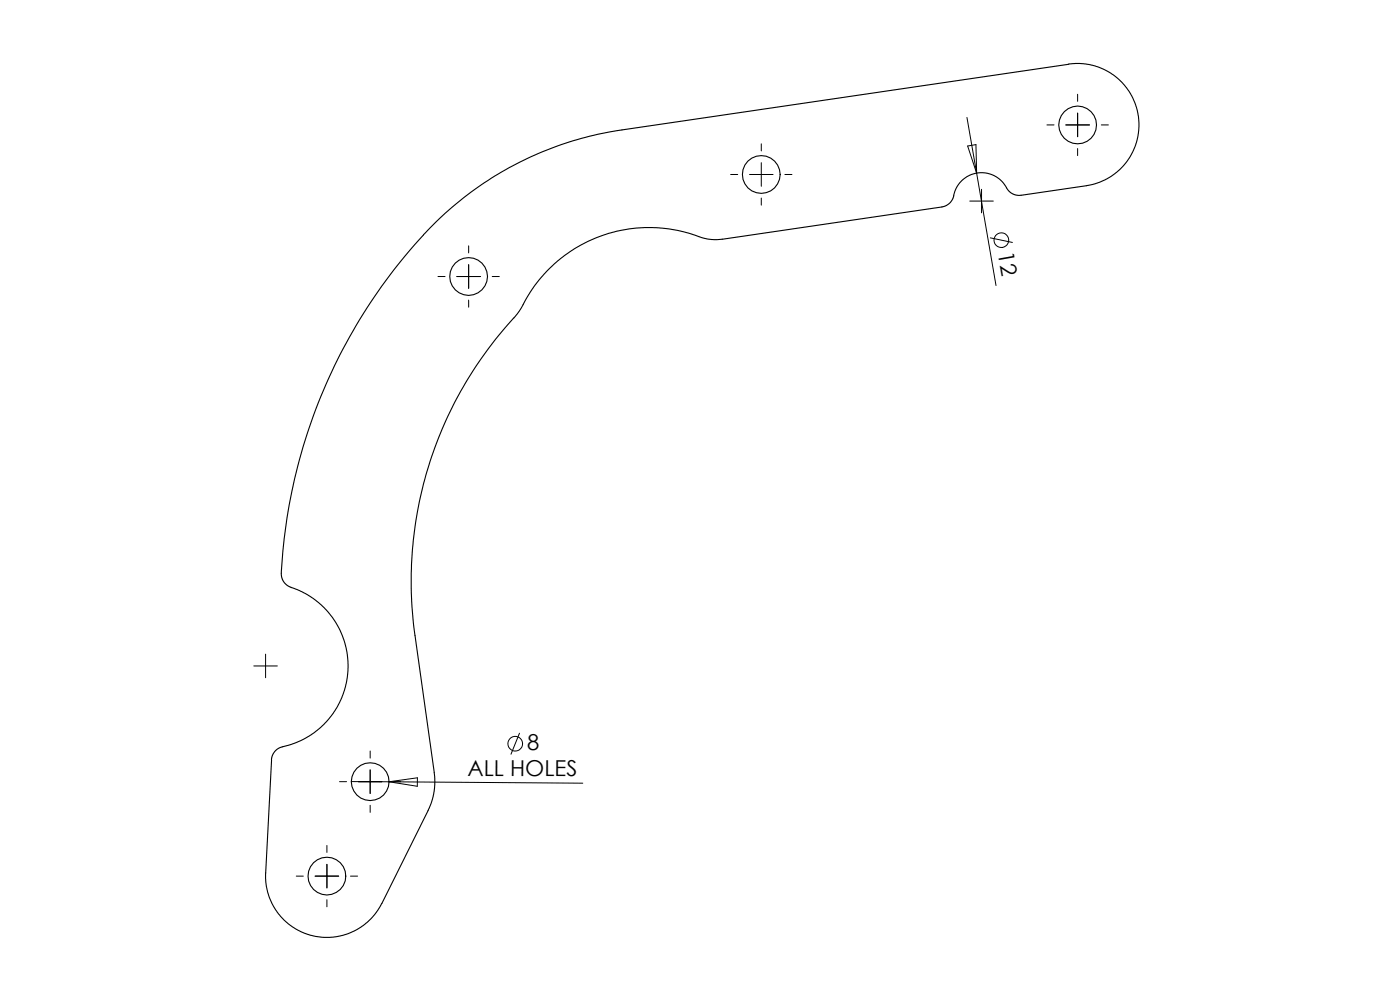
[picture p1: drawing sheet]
<svg xmlns="http://www.w3.org/2000/svg" width="297mm" height="210mm" viewBox="0 0 297 210" stroke-linecap="round" stroke-linejoin="round" font-family="sans-serif">
<defs><g id="words">
<g font-size="4.7">
<text x="211.4" y="53.6" transform="rotate(80 211.4 53.6)">12</text>
<text x="111.7" y="158.8">8</text>
<text x="99.1" y="164.3">ALL HOLES</text>
</g>
</g></defs>
<g fill="none" stroke="#000" stroke-width=".23">
<path d="M226.5 13.6l1.4-.2 2.2 .1 2.8 .7 1.5 .7 1.6 1 1.7 1.5 1 1.2 .9 1.3 .9 1.9 .7 2.7 .2 1.5-.1 2.2-.7 2.8-1.3 2.6-1.9 2.2-1.9 1.6-2.2 1.1-3 .8-13.9 2.1M226.5 13.6l-94.7 13.9a72 72 0 0 0-46.7 27.6 114.6 114.6 0 0 0-25.5 66.3M153.1 50.7l-1.9 .1-1.3-.2-4.8-1.4-3.3-.7-2.9-.3h-2.2l-3.3 .3-2.5 .4-3.2 1-3.4 1.4a31 31 0 0 0-14.1 14.4l-1.3 1.7M216.4 41.3h-1.3l-1-.5-1.6-2.2-1.8-1.4-2.1-.6-1.7 .1-2 .7-1.4 1.2-.9 1.3-.5 1.8-.5 .9-.6 .7-.9 .4-47 7M108.9 67.4a82.6 82.6 0 0 0-21.8 54.1l.1 6.1 .4 4 4.4 32.1 .2 1.8-.3 2.7-.5 1.9-.7 1.6-10.1 20.3-1.2 1.7-1.5 1.6-2.1 1.5-2 1-2.3 .6-2.9 .1-2.7-.4-2.2-.8-2.1-1.2-1.9-1.7-1.7-2.3-.9-2-.6-2.3-.2-2.8 1.2-24.2 .3-1 .5-.7 .6-.6 1-.3M59.6 121.4l.3 1.4 .8 1.1 3.4 1.5 2.2 1.3 2.3 1.9 1.9 2.3 1.4 2.2 1 2.4 .6 2.7 .3 2.5-.3 3.4-.8 2.9-1.4 3-1.6 2.2-1.8 1.9-2.4 1.8-2.8 1.4-2.8 .9"/>
<circle cx="161.3" cy="37" r="4"/>
<circle cx="228.4" cy="26.5" r="4"/>
<circle cx="99.3" cy="58.6" r="4"/>
<circle cx="78.4" cy="165.6" r="4"/>
<circle cx="69.3" cy="185.6" r="4"/>
</g>
<g fill="none" stroke="#000" stroke-width=".21">
<path d="M228.4 20v1.5M154.8 37h1.5M158.8 37h5M161.3 30.5v1.5M161.3 34.5v5M166.3 37h1.5M204.9 24.9l6.2 35.6M205.1 30.9l1.7-.3 .2 6.1zM221.9 26.5h1.5M225.9 26.5h5M228.4 24v5M228.4 31.5v1.5"/>
<path d="M233.4 26.5h1.5M92.8 58.6h1.5M96.8 58.6h5M99.3 52.1v1.5M99.3 56.1v5M104.3 58.6h1.5M161.3 42v1.5M205.5 42.6h5M208 40.1v5M209.9 50.4l4.6 1M99.3 63.6v1.5M56.3 138.6v5"/>
<path d="M53.8 141.1h5M78.4 159.1v1.5M110.1 155.3l-1.8 4.4M69.3 179.1v1.5M71.9 165.6h1.5M74.4 165.5l8 .1M75.9 165.6h5M78.4 163.1v5M78.4 170.6v1.5M82.4 165.6l41.1 .3M82.4 165.6l6.1-.9-.1 1.8zM83.4 165.6h1.5"/>
<path d="M62.8 185.6h1.5M66.8 185.6h5M69.3 183.1v5M69.3 190.6v1.5M74.3 185.6h1.5"/>
<circle cx="212.2" cy="50.9" r="1.56"/>
<circle cx="109.2" cy="157.5" r="1.55"/>
</g>
<use href="#words"/>
</svg>
